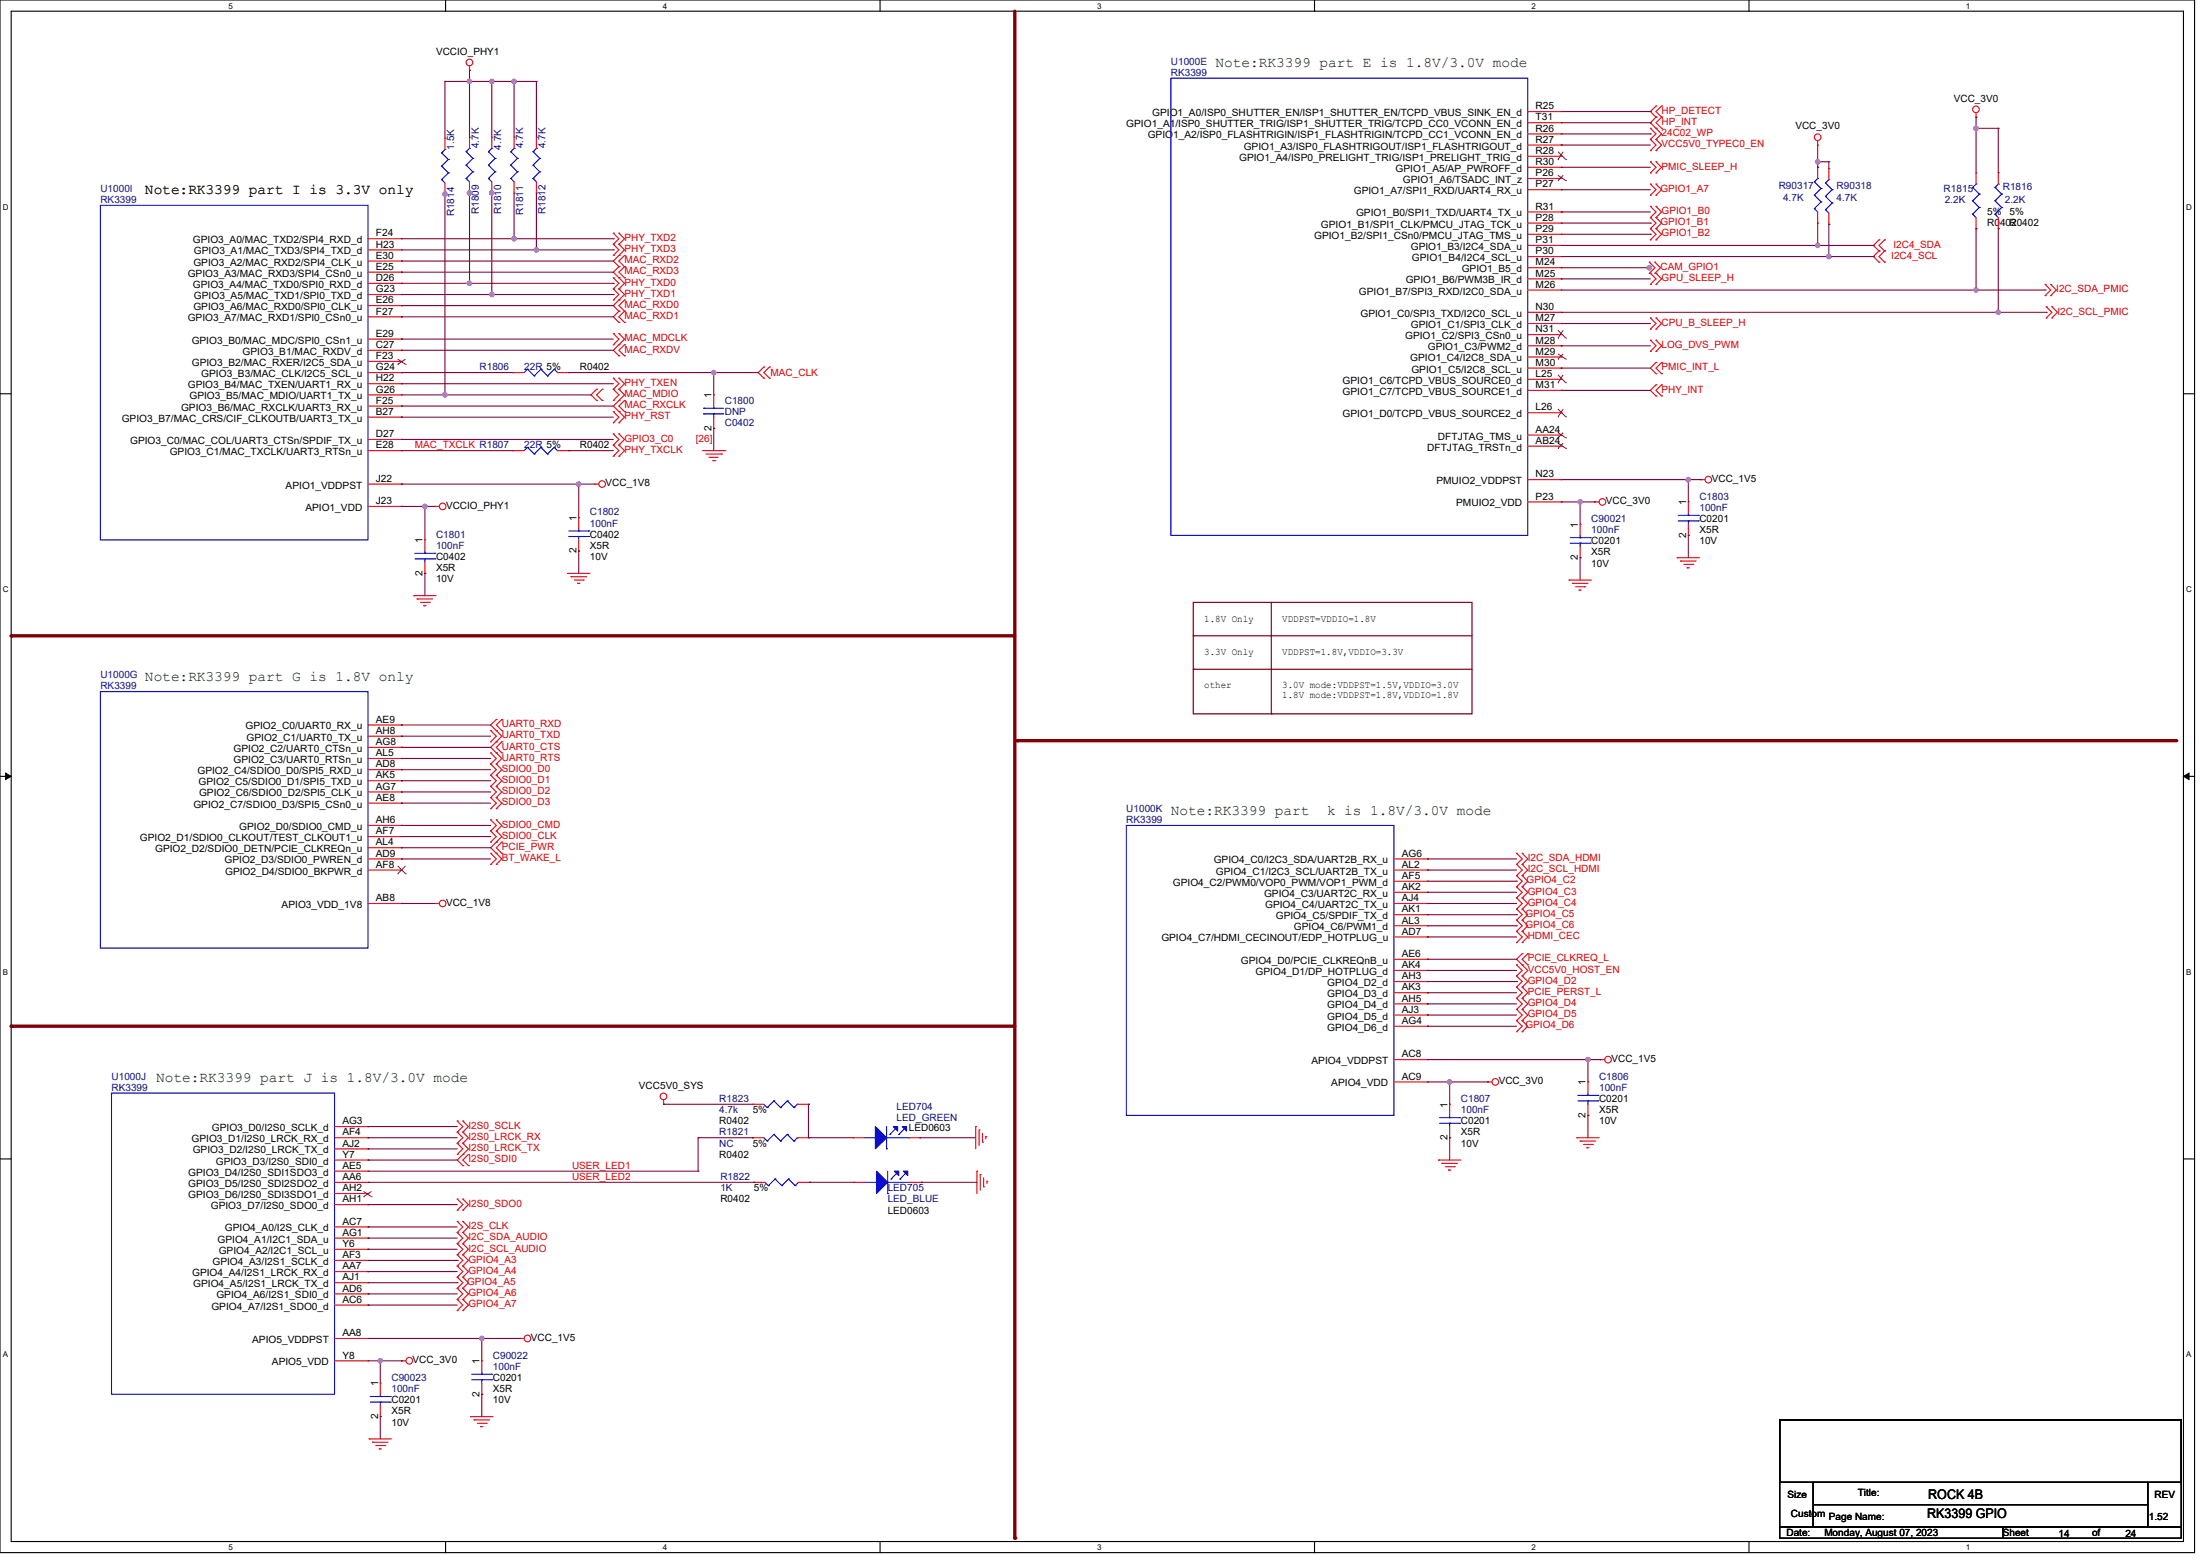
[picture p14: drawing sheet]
<svg xmlns="http://www.w3.org/2000/svg" width="297mm" height="210mm" viewBox="0 0 297 210" stroke-linecap="round" stroke-linejoin="round" font-family="sans-serif">
<defs><g id="words">
<g font-size="1.9" fill="#004000">
<text x="163.4" y="9">Note:RK3399 part E is 1.8V/3.0V mode</text>
<text x="19.5" y="26.1">Note:RK3399 part I is 3.3V only</text>
<text x="19.5" y="91.5">Note:RK3399 part G is 1.8V only</text>
<text x="157.4" y="109.5">Note:RK3399 part</text>
<text x="178.3" y="109.5">k is 1.8V/3.0V mode</text>
<text x="21" y="145.4">Note:RK3399 part J is 1.8V/3.0V mode</text>
</g>
<g font-size="1.8">
<text x="259" y="203.9">RK3399 GPIO</text>
<text x="259.1" y="201.4">ROCK 4B</text>
</g>
<g font-size="1.3">
<text x="58.6" y="7.3">VCCIO_PHY1</text>
<text x="151.4" y="17.1">GPIO1_A1/ISP0_SHUTTER_TRIG/ISP1_SHUTTER_TRIG/TCPD_CC0_VCONN_EN_d</text>
<text x="154.8" y="15.6">GPIO1_A0/ISP0_SHUTTER_EN/ISP1_SHUTTER_EN/TCPD_VBUS_SINK_EN_d</text>
<text x="206.4" y="17.7">R26</text>
<text x="206.4" y="14.7">R25</text>
<text x="206.4" y="16.2">T31</text>
<text x="241.3" y="17.4">VCC_3V0</text>
<text x="262.6" y="13.6">VCC_3V0</text>
<text x="154.2" y="18.6">GPIO1_A2/ISP0_FLASHTRIGIN/ISP1_FLASHTRIGIN/TCPD_CC1_VCONN_EN_d</text>
<text x="166.5" y="21.6">GPIO1_A4/ISP0_PRELIGHT_TRIG/ISP1_PRELIGHT_TRIG_d</text>
<text x="167.1" y="20.1">GPIO1_A3/ISP0_FLASHTRIGOUT/ISP1_FLASHTRIGOUT_d</text>
<text x="187.6" y="23.1">GPIO1_A5/AP_PWROFF_d</text>
<text x="206.4" y="19.2">R27</text>
<text x="206.4" y="23.7">P26</text>
<text x="206.4" y="22.2">R30</text>
<text x="206.4" y="20.7">R28</text>
<text x="181.9" y="26.1">GPIO1_A7/SPI1_RXD/UART4_RX_u</text>
<text x="182.2" y="29.1">GPIO1_B0/SPI1_TXD/UART4_TX_u</text>
<text x="188.5" y="24.6">GPIO1_A6/TSADC_INT_z</text>
<text x="206.4" y="29.7">P28</text>
<text x="206.4" y="25.2">P27</text>
<text x="206.4" y="28.2">R31</text>
<text x="267.1" y="28.9">5%</text>
<text x="270.1" y="28.9">5%</text>
<text x="25.9" y="32.7">GPIO3_A0/MAC_TXD2/SPI4_RXD_d</text>
<text x="26" y="35.7">GPIO3_A2/MAC_RXD2/SPI4_CLK_u</text>
<text x="26.1" y="34.2">GPIO3_A1/MAC_TXD3/SPI4_TXD_d</text>
<text x="50.5" y="34.8">E30</text>
<text x="50.5" y="33.3">H23</text>
<text x="50.5" y="31.8">F24</text>
<text x="176.6" y="32.1">GPIO1_B2/SPI1_CSn0/PMCU_JTAG_TMS_u</text>
<text x="177.5" y="30.6">GPIO1_B1/SPI1_CLK/PMCU_JTAG_TCK_u</text>
<text x="189.6" y="33.6">GPIO1_B3/I2C4_SDA_u</text>
<text x="189.8" y="35.1">GPIO1_B4/I2C4_SCL_u</text>
<text x="206.4" y="35.7">M24</text>
<text x="206.4" y="34.2">P30</text>
<text x="206.4" y="31.2">P29</text>
<text x="206.4" y="32.7">P31</text>
<text x="267.1" y="30.4">R0402</text>
<text x="270.1" y="30.4">R0402</text>
<text x="25.2" y="37.2">GPIO3_A3/MAC_RXD3/SPI4_CSn0_u</text>
<text x="25.9" y="38.7">GPIO3_A4/MAC_TXD0/SPI0_RXD_d</text>
<text x="26" y="41.7">GPIO3_A6/MAC_RXD0/SPI0_CLK_u</text>
<text x="26.1" y="40.2">GPIO3_A5/MAC_TXD1/SPI0_TXD_d</text>
<text x="50.5" y="40.8">E26</text>
<text x="50.5" y="39.3">G23</text>
<text x="50.5" y="37.8">D26</text>
<text x="50.5" y="36.3">E25</text>
<text x="182.6" y="39.6">GPIO1_B7/SPI3_RXD/I2C0_SDA_u</text>
<text x="188.9" y="38.1">GPIO1_B6/PWM3B_IR_d</text>
<text x="196.4" y="36.6">GPIO1_B5_d</text>
<text x="206.4" y="37.2">M25</text>
<text x="206.4" y="41.7">N30</text>
<text x="206.4" y="38.7">M26</text>
<text x="25.2" y="43.2">GPIO3_A7/MAC_RXD1/SPI0_CSn0_u</text>
<text x="25.8" y="46.2">GPIO3_B0/MAC_MDC/SPI0_CSn1_u</text>
<text x="32.6" y="47.7">GPIO3_B1/MAC_RXDV_d</text>
<text x="50.5" y="46.8">C27</text>
<text x="50.5" y="42.3">F27</text>
<text x="50.5" y="45.3">E29</text>
<text x="182.8" y="42.6">GPIO1_C0/SPI3_TXD/I2C0_SCL_u</text>
<text x="188.8" y="45.6">GPIO1_C2/SPI3_CSn0_u</text>
<text x="189.6" y="44.1">GPIO1_C1/SPI3_CLK_d</text>
<text x="191.9" y="47.1">GPIO1_C3/PWM2_d</text>
<text x="206.4" y="46.2">M28</text>
<text x="206.4" y="44.7">N31</text>
<text x="206.4" y="47.7">M29</text>
<text x="206.4" y="43.2">M27</text>
<text x="25.2" y="52.2">GPIO3_B4/MAC_TXEN/UART1_RX_u</text>
<text x="25.5" y="53.7">GPIO3_B5/MAC_MDIO/UART1_TX_u</text>
<text x="25.8" y="49.2">GPIO3_B2/MAC_RXER/I2C5_SDA_u</text>
<text x="27.1" y="50.7">GPIO3_B3/MAC_CLK/I2C5_SCL_u</text>
<text x="50.5" y="51.2">H22</text>
<text x="50.5" y="49.8">G24</text>
<text x="50.5" y="52.7">G26</text>
<text x="50.5" y="48.3">F23</text>
<text x="77.9" y="49.8">R0402</text>
<text x="95.6" y="53.5" transform="rotate(-90 95.6 53.5)">1</text>
<text x="180.4" y="51.6">GPIO1_C6/TCPD_VBUS_SOURCE0_d</text>
<text x="180.4" y="53.1">GPIO1_C7/TCPD_VBUS_SOURCE1_d</text>
<text x="189.5" y="48.6">GPIO1_C4/I2C8_SDA_u</text>
<text x="189.7" y="50.1">GPIO1_C5/I2C8_SCL_u</text>
<text x="206.4" y="49.2">M30</text>
<text x="206.4" y="50.7">L25</text>
<text x="206.4" y="52.1">M31</text>
<text x="16.4" y="56.7">GPIO3_B7/MAC_CRS/CIF_CLKOUTB/UART3_TX_u</text>
<text x="17.5" y="59.6">GPIO3_C0/MAC_COL/UART3_CTSn/SPDIF_TX_u</text>
<text x="24.3" y="55.2">GPIO3_B6/MAC_RXCLK/UART3_RX_u</text>
<text x="50.5" y="54.3">F25</text>
<text x="50.5" y="55.7">B27</text>
<text x="50.5" y="58.7">D27</text>
<text x="95.6" y="57.9" transform="rotate(-90 95.6 57.9)">2</text>
<text x="180.4" y="56.1">GPIO1_D0/TCPD_VBUS_SOURCE2_d</text>
<text x="193.2" y="59.1">DFTJTAG_TMS_u</text>
<text x="206.4" y="58.1">AA24</text>
<text x="206.4" y="55.2">L26</text>
<text x="206.4" y="59.6">AB24</text>
<text x="22.8" y="61.2">GPIO3_C1/MAC_TXCLK/UART3_RTSn_u</text>
<text x="38.4" y="65.6">APIO1_VDDPST</text>
<text x="50.5" y="64.7">J22</text>
<text x="50.5" y="60.2">E28</text>
<text x="77.9" y="60.2">R0402</text>
<text x="81.4" y="65.3">VCC_1V8</text>
<text x="191.8" y="60.5">DFTJTAG_TRSTn_d</text>
<text x="193" y="65">PMUIO2_VDDPST</text>
<text x="206.4" y="64.1">N23</text>
<text x="230" y="64.7">VCC_1V5</text>
<text x="41" y="68.6">APIO1_VDD</text>
<text x="50.5" y="67.7">J23</text>
<text x="59.9" y="68.3">VCCIO_PHY1</text>
<text x="77.5" y="70" transform="rotate(-90 77.5 70)">1</text>
<text x="195.7" y="68">PMUIO2_VDD</text>
<text x="206.4" y="67.1">P23</text>
<text x="212" y="70.9" transform="rotate(-90 212 70.9)">1</text>
<text x="215.8" y="67.7">VCC_3V0</text>
<text x="226.6" y="67.9" transform="rotate(-90 226.6 67.9)">1</text>
<text x="228.4" y="70.1">C0201</text>
<text x="228.4" y="71.6">X5R</text>
<text x="56.8" y="77.3" transform="rotate(-90 56.8 77.3)">2</text>
<text x="56.8" y="73" transform="rotate(-90 56.8 73)">1</text>
<text x="58.6" y="75.2">C0402</text>
<text x="58.6" y="76.7">X5R</text>
<text x="77.5" y="74.3" transform="rotate(-90 77.5 74.3)">2</text>
<text x="79.3" y="72.2">C0402</text>
<text x="79.3" y="73.7">X5R</text>
<text x="79.3" y="75.2">10V</text>
<text x="212" y="75.2" transform="rotate(-90 212 75.2)">2</text>
<text x="213.9" y="73.1">C0201</text>
<text x="213.9" y="74.6">X5R</text>
<text x="213.9" y="76.1">10V</text>
<text x="226.6" y="72.3" transform="rotate(-90 226.6 72.3)">2</text>
<text x="228.4" y="73.1">10V</text>
<text x="58.6" y="78.2">10V</text>
<text x="161.8" y="83.5">1.8V Only</text>
<text x="172.3" y="83.5">VDDPST=VDDIO=1.8V</text>
<text x="161.8" y="88">3.3V Only</text>
<text x="172.3" y="88">VDDPST=1.8V,VDDIO=3.3V</text>
<text x="161.8" y="92.5">other</text>
<text x="172.3" y="92.5">3.0V mode:VDDPST=1.5V,VDDIO=3.0V</text>
<text x="172.3" y="93.8">1.8V mode:VDDPST=1.8V,VDDIO=1.8V</text>
<text x="31.4" y="101">GPIO2_C2/UART0_CTSn_u</text>
<text x="33" y="98">GPIO2_C0/UART0_RX_u</text>
<text x="33.1" y="99.5">GPIO2_C1/UART0_TX_u</text>
<text x="50.5" y="97.1">AE9</text>
<text x="50.5" y="98.6">AH8</text>
<text x="50.5" y="100.1">AG8</text>
<text x="50.5" y="101.6">AL5</text>
<text x="26.5" y="104">GPIO2_C4/SDIO0_D0/SPI5_RXD_u</text>
<text x="26.7" y="105.5">GPIO2_C5/SDIO0_D1/SPI5_TXD_u</text>
<text x="26.8" y="107">GPIO2_C6/SDIO0_D2/SPI5_CLK_u</text>
<text x="31.4" y="102.5">GPIO2_C3/UART0_RTSn_u</text>
<text x="50.5" y="104.6">AK5</text>
<text x="50.5" y="106.1">AG7</text>
<text x="50.5" y="107.6">AE8</text>
<text x="50.5" y="103.1">AD8</text>
<text x="18.8" y="113">GPIO2_D1/SDIO0_CLKOUT/TEST_CLKOUT1_u</text>
<text x="26" y="108.5">GPIO2_C7/SDIO0_D3/SPI5_CSn0_u</text>
<text x="32.2" y="111.5">GPIO2_D0/SDIO0_CMD_u</text>
<text x="50.5" y="110.6">AH6</text>
<text x="50.5" y="112.1">AF7</text>
<text x="50.5" y="113.6">AL4</text>
<text x="20.8" y="114.5">GPIO2_D2/SDIO0_DETN/PCIE_CLKREQn_u</text>
<text x="30.2" y="116">GPIO2_D3/SDIO0_PWREN_d</text>
<text x="30.3" y="117.5">GPIO2_D4/SDIO0_BKPWR_d</text>
<text x="50.5" y="115.1">AD9</text>
<text x="50.5" y="116.6">AF8</text>
<text x="157.6" y="119">GPIO4_C2/PWM0/VOP0_PWM/VOP1_PWM_d</text>
<text x="163.1" y="116">GPIO4_C0/I2C3_SDA/UART2B_RX_u</text>
<text x="163.4" y="117.5">GPIO4_C1/I2C3_SCL/UART2B_TX_u</text>
<text x="188.4" y="119.6">AK2</text>
<text x="188.4" y="118.1">AF5</text>
<text x="188.4" y="115.1">AG6</text>
<text x="188.4" y="116.6">AL2</text>
<text x="37.8" y="122">APIO3_VDD_1V8</text>
<text x="50.5" y="121.1">AB8</text>
<text x="59.9" y="121.7">VCC_1V8</text>
<text x="169.9" y="120.5">GPIO4_C3/UART2C_RX_u</text>
<text x="170" y="122">GPIO4_C4/UART2C_TX_u</text>
<text x="171.5" y="123.5">GPIO4_C5/SPDIF_TX_d</text>
<text x="173.9" y="125">GPIO4_C6/PWM1_d</text>
<text x="188.4" y="122.6">AK1</text>
<text x="188.4" y="124.1">AL3</text>
<text x="188.4" y="125.6">AD7</text>
<text x="188.4" y="121.1">AJ4</text>
<text x="156.1" y="126.5">GPIO4_C7/HDMI_CECINOUT/EDP_HOTPLUG_u</text>
<text x="166.8" y="129.5">GPIO4_D0/PCIE_CLKREQnB_u</text>
<text x="168.7" y="131">GPIO4_D1/DP_HOTPLUG_d</text>
<text x="188.4" y="128.6">AE6</text>
<text x="188.4" y="131.6">AH3</text>
<text x="188.4" y="130.1">AK4</text>
<text x="178.4" y="132.5">GPIO4_D2_d</text>
<text x="178.4" y="134">GPIO4_D3_d</text>
<text x="178.4" y="135.5">GPIO4_D4_d</text>
<text x="178.4" y="137">GPIO4_D5_d</text>
<text x="188.4" y="133.1">AK3</text>
<text x="188.4" y="134.6">AH5</text>
<text x="188.4" y="136.1">AJ3</text>
<text x="188.4" y="137.6">AG4</text>
<text x="176.3" y="143">APIO4_VDDPST</text>
<text x="178.4" y="138.5">GPIO4_D6_d</text>
<text x="188.4" y="142.1">AC8</text>
<text x="216.6" y="142.7">VCC_1V5</text>
<text x="85.9" y="146.3">VCC5V0_SYS</text>
<text x="101.2" y="149.6">5%</text>
<text x="178.9" y="146">APIO4_VDD</text>
<text x="188.4" y="145.1">AC9</text>
<text x="194.5" y="148.8" transform="rotate(-90 194.5 148.8)">1</text>
<text x="201.4" y="145.7">VCC_3V0</text>
<text x="213.1" y="145.8" transform="rotate(-90 213.1 145.8)">1</text>
<text x="214.9" y="148.1">C0201</text>
<text x="214.9" y="149.6">X5R</text>
<text x="25.7" y="153.5">GPIO3_D1/I2S0_LRCK_RX_d</text>
<text x="25.9" y="155">GPIO3_D2/I2S0_LRCK_TX_d</text>
<text x="28.5" y="152">GPIO3_D0/I2S0_SCLK_d</text>
<text x="46" y="152.6">AF4</text>
<text x="46" y="151.1">AG3</text>
<text x="46" y="155.6">Y7</text>
<text x="46" y="154.1">AJ2</text>
<text x="96.7" y="151.1">R0402</text>
<text x="96.7" y="155.6">R0402</text>
<text x="101.2" y="154.1">5%</text>
<text x="122.1" y="152">LED0603</text>
<text x="194.5" y="153.2" transform="rotate(-90 194.5 153.2)">2</text>
<text x="196.3" y="151.1">C0201</text>
<text x="196.3" y="152.6">X5R</text>
<text x="196.3" y="154.1">10V</text>
<text x="213.1" y="150.2" transform="rotate(-90 213.1 150.2)">2</text>
<text x="214.9" y="151.1">10V</text>
<text x="25.3" y="158">GPIO3_D4/I2S0_SDI1SDO3_d</text>
<text x="25.3" y="159.5">GPIO3_D5/I2S0_SDI2SDO2_d</text>
<text x="25.3" y="161">GPIO3_D6/I2S0_SDI3SDO1_d</text>
<text x="29" y="156.5">GPIO3_D3/I2S0_SDI0_d</text>
<text x="46" y="157">AE5</text>
<text x="46" y="158.5">AA6</text>
<text x="46" y="160.1">AH2</text>
<text x="46" y="161.5">AH1</text>
<text x="96.8" y="161.6">R0402</text>
<text x="101.3" y="160.1">5%</text>
<text x="28.3" y="162.5">GPIO3_D7/I2S0_SDO0_d</text>
<text x="29.2" y="167">GPIO4_A1/I2C1_SDA_u</text>
<text x="30.2" y="165.5">GPIO4_A0/I2S_CLK_d</text>
<text x="46" y="167.5">Y6</text>
<text x="46" y="166">AG1</text>
<text x="46" y="164.5">AC7</text>
<text x="119.3" y="163">LED0603</text>
<text x="25.8" y="171.5">GPIO4_A4/I2S1_LRCK_RX_d</text>
<text x="26" y="172.9">GPIO4_A5/I2S1_LRCK_TX_d</text>
<text x="28.6" y="169.9">GPIO4_A3/I2S1_SCLK_d</text>
<text x="29.4" y="168.5">GPIO4_A2/I2C1_SCL_u</text>
<text x="46" y="170.5">AA7</text>
<text x="46" y="169">AF3</text>
<text x="46" y="172">AJ1</text>
<text x="46" y="173.5">AD6</text>
<text x="28.4" y="175.9">GPIO4_A7/I2S1_SDO0_d</text>
<text x="29.1" y="174.4">GPIO4_A6/I2S1_SDI0_d</text>
<text x="46" y="179.5">AA8</text>
<text x="46" y="175">AC6</text>
<text x="33.9" y="180.4">APIO5_VDDPST</text>
<text x="36.5" y="183.4">APIO5_VDD</text>
<text x="46" y="182.5">Y8</text>
<text x="55.5" y="183.1">VCC_3V0</text>
<text x="64.4" y="183.3" transform="rotate(-90 64.4 183.3)">1</text>
<text x="66.2" y="185.5">C0201</text>
<text x="71.3" y="180.1">VCC_1V5</text>
<text x="50.8" y="190.6" transform="rotate(-90 50.8 190.6)">2</text>
<text x="50.8" y="186.3" transform="rotate(-90 50.8 186.3)">1</text>
<text x="52.6" y="188.5">C0201</text>
<text x="52.6" y="190">X5R</text>
<text x="52.6" y="191.5">10V</text>
<text x="64.4" y="187.6" transform="rotate(-90 64.4 187.6)">2</text>
<text x="66.2" y="187">X5R</text>
<text x="66.2" y="188.5">10V</text>
<text x="240.2" y="201.3">Size</text>
<text x="240.7" y="203.8">Custom</text>
<text x="249.7" y="201">Title:</text>
<text x="289.5" y="201.3">REV</text>
<text x="240.1" y="206.4">Date:</text>
<text x="245.2" y="206.4">Monday, August 07, 2023</text>
<text x="245.8" y="204.3">Page Name:</text>
<text x="269.2" y="206.4">Sheet</text>
<text x="276.6" y="206.5">14</text>
<text x="281.1" y="206.4">of</text>
<text x="285.6" y="206.5">24</text>
<text x="288.8" y="204.3">1.52</text>
</g>
<g font-size="1.3" fill="#000080">
<text x="157.4" y="8.7">U1000E</text>
<text x="157.4" y="10.2">RK3399</text>
<text x="61" y="20.1" transform="rotate(-90 61 20.1)">1.5K</text>
<text x="64.3" y="19.9" transform="rotate(-90 64.3 19.9)">4.7K</text>
<text x="67.3" y="20.1" transform="rotate(-90 67.3 20.1)">4.7K</text>
<text x="70.3" y="19.9" transform="rotate(-90 70.3 19.9)">4.7K</text>
<text x="73.3" y="19.9" transform="rotate(-90 73.3 19.9)">4.7K</text>
<text x="13.5" y="25.8">U1000I</text>
<text x="13.5" y="27.3">RK3399</text>
<text x="61" y="29.1" transform="rotate(-90 61 29.1)">R1814</text>
<text x="64.3" y="28.8" transform="rotate(-90 64.3 28.8)">R1809</text>
<text x="67.3" y="28.8" transform="rotate(-90 67.3 28.8)">R1810</text>
<text x="70.3" y="28.9" transform="rotate(-90 70.3 28.9)">R1811</text>
<text x="73.3" y="28.8" transform="rotate(-90 73.3 28.8)">R1812</text>
<text x="239" y="25.3">R90317</text>
<text x="239.6" y="27">4.7K</text>
<text x="246.8" y="25.3">R90318</text>
<text x="246.8" y="27">4.7K</text>
<text x="261.2" y="25.8">R1815</text>
<text x="261.4" y="27.3">2.2K</text>
<text x="269.2" y="25.5">R1816</text>
<text x="269.5" y="27.3">2.2K</text>
<text x="64.4" y="49.8">R1806</text>
<text x="70.4" y="49.8">22R 5%</text>
<text x="97.4" y="54.3">C1800</text>
<text x="97.4" y="55.8">DNP</text>
<text x="97.4" y="57.2">C0402</text>
<text x="70.4" y="60.2">22R 5%</text>
<text x="79.3" y="69.2">C1802</text>
<text x="79.3" y="70.7">100nF</text>
<text x="213.9" y="70.1">C90021</text>
<text x="213.9" y="71.6">100nF</text>
<text x="228.4" y="67.1">C1803</text>
<text x="228.4" y="68.6">100nF</text>
<text x="58.6" y="72.2">C1801</text>
<text x="58.6" y="73.7">100nF</text>
<text x="13.5" y="91.1">U1000G</text>
<text x="13.5" y="92.6">RK3399</text>
<text x="151.4" y="109.1">U1000K</text>
<text x="151.4" y="110.6">RK3399</text>
<text x="15" y="145.1">U1000J</text>
<text x="15" y="146.6">RK3399</text>
<text x="96.7" y="148.1">R1823</text>
<text x="96.7" y="149.6">4.7k</text>
<text x="120.5" y="149.1">LED704</text>
<text x="196.3" y="148.1">C1807</text>
<text x="196.3" y="149.6">100nF</text>
<text x="214.9" y="145.1">C1806</text>
<text x="214.9" y="146.6">100nF</text>
<text x="96.7" y="152.6">R1821</text>
<text x="96.7" y="154.1">NC</text>
<text x="120.5" y="150.6">LED_GREEN</text>
<text x="96.8" y="158.5">R1822</text>
<text x="96.8" y="160.1">1K</text>
<text x="119.3" y="160.1">LED705</text>
<text x="119.3" y="161.6">LED_BLUE</text>
<text x="52.6" y="185.5">C90023</text>
<text x="66.2" y="182.5">C90022</text>
<text x="66.2" y="184">100nF</text>
<text x="52.6" y="187">100nF</text>
</g>
<g font-size="1.3" fill="#d50000">
<text x="223.3" y="15.3">HP_DETECT</text>
<text x="223.3" y="16.8">HP_INT</text>
<text x="223.3" y="22.8">PMIC_SLEEP_H</text>
<text x="223.3" y="19.8">VCC5V0_TYPEC0_EN</text>
<text x="223.3" y="18.3">24C02_WP</text>
<text x="223.1" y="25.8">GPIO1_A7</text>
<text x="223.3" y="28.8">GPIO1_B0</text>
<text x="83.9" y="33.9">PHY_TXD3</text>
<text x="83.9" y="32.4">PHY_TXD2</text>
<text x="83.9" y="35.4">MAC_RXD2</text>
<text x="223.1" y="30.3">GPIO1_B1</text>
<text x="223.3" y="31.8">GPIO1_B2</text>
<text x="254.2" y="34.8">I2C4_SCL</text>
<text x="254.5" y="33.3">I2C4_SDA</text>
<text x="83.9" y="39.9">PHY_TXD1</text>
<text x="83.9" y="38.4">PHY_TXD0</text>
<text x="83.9" y="36.9">MAC_RXD3</text>
<text x="83.9" y="41.4">MAC_RXD0</text>
<text x="223.1" y="36.3">CAM_GPIO1</text>
<text x="223.3" y="37.8">GPU_SLEEP_H</text>
<text x="276.3" y="39.3">I2C_SDA_PMIC</text>
<text x="83.9" y="45.9">MAC_MDCLK</text>
<text x="83.9" y="42.9">MAC_RXD1</text>
<text x="83.9" y="47.4">MAC_RXDV</text>
<text x="223.3" y="46.8">LOG_DVS_PWM</text>
<text x="223.3" y="43.8">CPU_B_SLEEP_H</text>
<text x="276.5" y="42.3">I2C_SCL_PMIC</text>
<text x="83.9" y="51.8">PHY_TXEN</text>
<text x="83.9" y="53.4">MAC_MDIO</text>
<text x="103.6" y="50.5">MAC_CLK</text>
<text x="223.3" y="49.8">PMIC_INT_L</text>
<text x="223.3" y="52.7">PHY_INT</text>
<text x="83.9" y="59.3">GPIO3_C0</text>
<text x="83.9" y="54.9">MAC_RXCLK</text>
<text x="83.9" y="56.3">PHY_RST</text>
<text x="93.5" y="59.3">[26]</text>
<text x="83.9" y="60.8">PHY_TXCLK</text>
<text x="67.4" y="99.2">UART0_TXD</text>
<text x="67.4" y="97.7">UART0_RXD</text>
<text x="67.4" y="100.7">UART0_CTS</text>
<text x="67.4" y="103.7">SDIO0_D0</text>
<text x="67.4" y="105.2">SDIO0_D1</text>
<text x="67.4" y="106.7">SDIO0_D2</text>
<text x="67.4" y="102.2">UART0_RTS</text>
<text x="67.4" y="111.2">SDIO0_CMD</text>
<text x="67.4" y="112.7">SDIO0_CLK</text>
<text x="67.4" y="108.2">SDIO0_D3</text>
<text x="67.4" y="115.7">BT_WAKE_L</text>
<text x="67.4" y="114.2">PCIE_PWR</text>
<text x="205.2" y="118.7">GPIO4_C2</text>
<text x="205.3" y="115.7">I2C_SDA_HDMI</text>
<text x="205.3" y="117.2">I2C_SCL_HDMI</text>
<text x="205" y="124.7">GPIO4_C6</text>
<text x="205" y="123.2">GPIO4_C5</text>
<text x="205.3" y="120.2">GPIO4_C3</text>
<text x="205.3" y="121.7">GPIO4_C4</text>
<text x="205.3" y="126.2">HDMI_CEC</text>
<text x="205.3" y="130.7">VCC5V0_HOST_EN</text>
<text x="205.3" y="129.2">PCIE_CLKREQ_L</text>
<text x="205.3" y="133.7">PCIE_PERST_L</text>
<text x="205.3" y="132.2">GPIO4_D2</text>
<text x="205.3" y="135.2">GPIO4_D4</text>
<text x="205.3" y="136.7">GPIO4_D5</text>
<text x="205" y="138.2">GPIO4_D6</text>
<text x="63" y="151.7">I2S0_SCLK</text>
<text x="63" y="154.7">I2S0_LRCK_TX</text>
<text x="63" y="153.2">I2S0_LRCK_RX</text>
<text x="63" y="156.2">I2S0_SDI0</text>
<text x="63" y="166.6">I2C_SDA_AUDIO</text>
<text x="63" y="162.1">I2S0_SDO0</text>
<text x="63" y="165.1">I2S_CLK</text>
<text x="62.8" y="172.6">GPIO4_A5</text>
<text x="63" y="168.1">I2C_SCL_AUDIO</text>
<text x="63" y="171.1">GPIO4_A4</text>
<text x="63" y="169.6">GPIO4_A3</text>
<text x="63" y="174.1">GPIO4_A6</text>
<text x="63" y="175.6">GPIO4_A7</text>
</g>
<g font-size="1.3" fill="#f00">
<text x="55.8" y="60.2">MAC_TXCLK R1807</text>
<text x="76.9" y="157">USER_LED1</text>
<text x="76.9" y="158.5">USER_LED2</text>
</g>
<g font-size="1.1">
<text x="30.7" y="1.2">5</text>
<text x="89.1" y="1.2">4</text>
<text x="147.4" y="1.2">3</text>
<text x="205.8" y="1.2">2</text>
<text x="264.2" y="1.2">1</text>
<text x=".4" y="28.2">D</text>
<text x="293.8" y="28.2">D</text>
<text x=".4" y="79.6">C</text>
<text x="293.8" y="79.6">C</text>
<text x=".4" y="131">B</text>
<text x="293.8" y="131">B</text>
<text x=".4" y="182.4">A</text>
<text x="293.8" y="182.4">A</text>
<text x="30.7" y="208.2">5</text>
<text x="89.1" y="208.2">4</text>
<text x="147.4" y="208.2">3</text>
<text x="205.8" y="208.2">2</text>
<text x="264.2" y="208.2">1</text>
</g>
</g></defs>
<path d="M0 0h294.9v208.6h-294.9zM1.5 1.5h291.9v205.6h-291.9z" fill="none" stroke="#000" stroke-width=".15"/>
<g fill="#fff">
<path d="M30.7 .2h.6v1.2h-.6z"/>
<path d="M30.7 207.3h.6v1.2h-.6z"/>
</g>
<path d="M59.9 0v1.5M59.9 207.1v1.5" fill="none" stroke="#000" stroke-width=".15"/>
<g fill="#fff">
<path d="M89.1 .2h.6v1.2h-.6z"/>
<path d="M89.1 207.3h.6v1.2h-.6z"/>
</g>
<path d="M118.3 0v1.5M118.3 207.1v1.5" fill="none" stroke="#000" stroke-width=".15"/>
<g fill="#fff">
<path d="M147.5 .2h.6v1.2h-.6z"/>
<path d="M147.5 207.3h.6v1.2h-.6z"/>
</g>
<path d="M176.7 0v1.5M176.7 207.1v1.5" fill="none" stroke="#000" stroke-width=".15"/>
<g fill="#fff">
<path d="M205.8 .2h.6v1.2h-.6z"/>
<path d="M205.8 207.3h.6v1.2h-.6z"/>
</g>
<path d="M235 0v1.5M235 207.1v1.5" fill="none" stroke="#000" stroke-width=".15"/>
<g fill="#fff">
<path d="M264.2 .2h.6v1.2h-.6z"/>
<path d="M264.2 207.3h.6v1.2h-.6z"/>
<path d="M.4 27.2h.8v1.2h-.8z"/>
<path d="M293.8 27.2h.8v1.2h-.8z"/>
<path d="M.4 78.6h.8v1.2h-.8z"/>
<path d="M293.8 78.6h.8v1.2h-.8z"/>
</g>
<path d="M0 52.9h1.5M293.4 52.9h1.5" fill="none" stroke="#000" stroke-width=".15"/>
<g fill="#fff">
<path d="M.4 130h.7v1.2h-.7z"/>
<path d="M293.8 130h.7v1.2h-.7z"/>
</g>
<path d="M0 104.3h1.5M293.4 104.3h1.5" fill="none" stroke="#000" stroke-width=".15"/>
<path d="M.8 103.9l.7 .4-.7 .4zM293.4 104.3l.8-.4v.8z" fill="#000" stroke="#000" stroke-width=".13"/>
<g fill="#fff">
<path d="M.4 181.4h.7v1.2h-.7z"/>
<path d="M293.8 181.4h.7v1.2h-.7z"/>
</g>
<path d="M0 155.7h1.5M293.4 155.7h1.5" fill="none" stroke="#000" stroke-width=".15"/>
<path d="M136.4 1.5v205.2" fill="none" stroke="#800000" stroke-width=".44"/>
<circle cx="136.4" cy="206.7" r=".22" fill="#800000"/>
<path d="M1.5 85.4h134.9" fill="none" stroke="#800000" stroke-width=".44"/>
<circle cx="1.5" cy="85.4" r=".22" fill="#800000"/>
<path d="M1.5 137.9h134.9" fill="none" stroke="#800000" stroke-width=".44"/>
<circle cx="1.5" cy="137.9" r=".22" fill="#800000"/>
<path d="M136.7 99.5h155.8" fill="none" stroke="#800000" stroke-width=".44"/>
<circle cx="136.7" cy="99.5" r=".22" fill="#800000"/>
<path d="M160.4 80.9h37.4v15h-37.4zM160.4 85.4h.1M160.4 89.9h.1M160.4 85.4h37.4M160.4 89.9h37.4M170.8 95.9h.1M170.8 80.9v15" fill="none" stroke="#800000" stroke-width=".15"/>
<g fill="none" stroke="#f00" stroke-width=".15">
<path d="M59.8 18.6h.1M59.8 18.6v1.5M63.1 9.4h.1M63.1 18.4h.1M63.1 8.8v.6M63.1 18.4v1.5M66.1 18.4h.1M66.1 18.4v1.5M69.1 18.4h.1M69.1 18.4v1.5M72.1 18.4h.1M72.1 18.4v1.5"/>
<path d="M205.3 15h4.5M205.3 16.5h4.5M205.3 18h4.5M205.3 19.5h4.5M209.8 15h.1M209.8 16.5h.1M209.8 18h.1M209.8 19.5h.1M244.3 19.5h.1M244.3 18.9v.6M265.6 15.7h.1M265.6 15.1v.6"/>
<path d="M49.5 39.6h4.5M49.5 38.1h4.5M49.5 36.6h4.5M49.5 35.1h4.5M49.5 33.6h4.5M49.5 32.1h4.5M54 39.6h.1M54 38.1h.1M54 36.6h.1M54 35.1h.1M54 33.6h.1M54 32.1h.1"/>
<path d="M59.8 26.1h.1M59.8 24.6v1.5M63.1 25.9h.1M63.1 24.4v1.5M66.1 25.9h.1M66.1 24.4v1.5M69.1 25.9h.1M69.1 24.4v1.5M72.1 25.9h.1M72.1 24.4v1.5M205.3 39h4.5M205.3 21h4.5"/>
<path d="M205.3 22.5h4.5M205.3 24h4.5M205.3 25.5h4.5M205.3 28.5h4.5M205.3 30h4.5M205.3 31.5h4.5M205.3 33h4.5M205.3 34.5h4.5M205.3 36h4.5M205.3 37.5h4.5M209.8 39h.1M209.8 21h.1"/>
<path d="M209.8 22.5h.1M209.8 24h.1M209.8 25.5h.1M209.8 28.5h.1M209.8 30h.1M209.8 31.5h.1M209.8 33h.1M209.8 34.5h.1M209.8 36h.1M209.8 37.5h.1M244.3 30h.1M244.3 22.5h.1"/>
<path d="M244.3 22.5v1.5M244.3 28.5v1.5M245.8 30.1h.1M245.8 22.6h.1M245.8 22.6v1.5M245.8 28.6v1.5M265.6 30.7h.1M265.6 23.2h.1M265.6 23.2v1.5M265.6 29.2v1.5M268.6 30.7h.1M268.6 23.2h.1"/>
<path d="M268.6 23.2v1.5M268.6 29.2v1.5M49.5 59h4.5M49.5 56.1h4.5M49.5 54.6h4.5M49.5 53.1h4.5M49.5 51.6h4.5M49.5 50.1h4.5M49.5 48.6h4.5M49.5 47.1h4.5M49.5 45.6h4.5M49.5 42.6h4.5"/>
<path d="M49.5 41.1h4.5M54 59h.1M54 56.1h.1M54 54.6h.1M54 53.1h.1M54 51.6h.1M54 50.1h.1M54 48.6h.1M54 47.1h.1M54 45.6h.1M54 42.6h.1M54 41.1h.1"/>
<path d="M68.9 50.1h.1M68.9 50.1h1.5M74.9 50.1h1.5M76.4 50.1h.1M95.9 53.1h.1M95.9 57.6h.1M95.9 53.1v1.5M95.9 56.1v1.5M205.3 42h4.5M205.3 43.5h4.5M205.3 45h4.5M205.3 46.5h4.5"/>
<path d="M205.3 48h4.5M205.3 49.5h4.5M205.3 51h4.5M205.3 52.5h4.5M205.3 55.5h4.5M205.3 58.5h4.5M205.3 59.9h4.5M209.8 42h.1M209.8 43.5h.1M209.8 45h.1M209.8 46.5h.1M209.8 48h.1"/>
<path d="M209.8 49.5h.1M209.8 51h.1M209.8 52.5h.1M209.8 55.5h.1M209.8 58.5h.1M209.8 59.9h.1M49.5 68h4.5M49.5 65h4.5M49.5 60.5h4.5M54 60.5h.1M54 68h.1M54 65h.1"/>
<path d="M57.1 72.5h.1M57.1 77h.1M57.1 72.5v1.5M57.1 75.5v1.5M58.5 68h.1M58.5 68h.5M68.9 60.5h.1M68.9 60.5h1.5M74.9 60.5h1.5M76.3 77h.1M76.3 77h3M76.4 60.5h.1"/>
<path d="M76.7 77.5h.1M76.7 77.5h2.1M77.2 77.9h1.2M77.6 78.4h.1M77.6 78.4h.3M77.8 69.5h.1M77.8 74h.1M77.8 69.5v1.5M77.8 72.5v1.5M78.4 77.9h.1M79.9 65h.1M79.9 65h.6"/>
<path d="M94.4 60.5h3M94.9 61h2.1M95.3 61.4h.1M95.3 61.4h1.2M95.8 61.9h.3M96.1 61.9h.1M97 61h.1M97.4 60.5h.1M205.3 67.4h4.5M205.3 64.4h4.5M209.8 64.4h.1M209.8 67.4h.1"/>
<path d="M210.9 77.9h.1M210.9 77.9h3M211.3 78.4h.1M211.3 78.4h2.1M211.8 78.8h1.2M212.2 79.3h.1M212.2 79.3h.3M212.4 70.4h.1M212.4 74.9h.1M212.4 70.4v1.5M212.4 73.4v1.5M213 78.8h.1"/>
<path d="M214.3 67.4h.1M214.3 67.4h.6M225.4 74.9h.1M225.4 74.9h3M225.8 75.4h.1M225.8 75.4h2.1M226.3 75.8h1.2M226.7 76.3h.1M226.7 76.3h.3M226.9 67.4h.1M226.9 71.9h.1M226.9 67.4v1.5"/>
<path d="M226.9 70.4v1.5M227.5 75.8h.1M228.5 64.4h.1M228.5 64.4h.6M49.5 97.4h4.5M49.5 98.9h4.5M54 97.4h.1M54 98.9h.1M55.6 80h.1M55.6 80h3M56 80.5h.1M56 80.5h2.1"/>
<path d="M56.5 80.9h1.2M56.9 81.4h.1M56.9 81.4h.4M57.7 80.9h.1M49.5 115.4h4.5M49.5 116.9h4.5M49.5 100.4h4.5M49.5 101.9h4.5M49.5 103.4h4.5M49.5 104.9h4.5M49.5 106.4h4.5M49.5 107.9h4.5"/>
<path d="M49.5 110.9h4.5M49.5 112.4h4.5M49.5 113.9h4.5M54 100.4h.1M54 101.9h.1M54 103.4h.1M54 104.9h.1M54 106.4h.1M54 107.9h.1M54 110.9h.1M54 112.4h.1M54 113.9h.1"/>
<path d="M54 115.4h.1M54 116.9h.1M187.3 115.4h4.5M187.3 116.9h4.5M187.3 118.4h4.5M187.3 119.9h4.5M191.8 115.4h.1M191.8 116.9h.1M191.8 118.4h.1M191.8 119.9h.1M49.5 121.4h4.5M54 121.4h.1"/>
<path d="M58.5 121.4h.1M58.5 121.4h.5M187.3 121.4h4.5M187.3 122.9h4.5M187.3 124.4h4.5M187.3 125.9h4.5M187.3 128.9h4.5M187.3 130.4h4.5M187.3 131.9h4.5M187.3 133.4h4.5M187.3 134.9h4.5M187.3 136.4h4.5"/>
<path d="M187.3 137.9h4.5M191.8 121.4h.1M191.8 122.9h.1M191.8 124.4h.1M191.8 125.9h.1M191.8 128.9h.1M191.8 130.4h.1M191.8 131.9h.1M191.8 133.4h.1M191.8 134.9h.1M191.8 136.4h.1M191.8 137.9h.1"/>
<path d="M45 152.9h4.5M45 155.9h4.5M45 158.9h4.5M45 151.4h4.5M45 154.4h4.5M45 157.4h4.5M49.5 151.4h.1M49.5 152.9h.1M49.5 154.4h.1M49.5 155.9h.1M49.5 157.4h.1M49.5 158.9h.1"/>
<path d="M89.2 148.4h.1M89.2 147.8v.6M101.2 148.4h.1M101.2 152.9h.1M101.2 152.9h1.5M101.2 148.4h1.5M101.3 158.9h.1M101.3 158.9h1.5M107.2 152.9h1.4M107.2 148.4h1.4M107.3 158.9h1.5M108.6 148.4h.1"/>
<path d="M108.6 152.9h.1M108.8 158.9h.1M114.6 152.9h.1M114.6 152.9h1.5M114.8 158.9h.1M114.8 158.9h1.5M122.1 152.9h1.5M122.3 158.9h1.5M123.6 152.9h.1M123.8 158.9h.1M131.1 151.4h.1M131.1 151.4v3"/>
<path d="M131.3 157.4h.1M131.3 157.4v3M131.6 151.8h.1M131.6 151.8v2.1M131.7 157.8h.1M131.7 157.8v2.1M132 153.5h.1M132 152.3v1.2M132.2 159.5h.1M132.2 158.3v1.2M132.5 152.7h.1M132.5 152.7v.3"/>
<path d="M132.6 158.7h.1M132.6 158.7v.3M187.3 142.4h4.5M187.3 145.4h4.5M191.8 142.4h.1M191.8 145.4h.1M193.3 155.9h.1M193.3 155.9h3M193.8 156.3h.1M193.8 156.3h2.1M194.2 156.8h1.2M194.7 157.2h.1"/>
<path d="M194.7 157.2h.3M194.8 148.4h.1M194.8 152.9h.1M194.8 148.4v1.5M194.8 151.4v1.5M195.4 156.8h.1M199.9 145.4h.1M199.9 145.4h.6M211.9 152.9h.1M211.9 152.9h3M212.4 153.3h.1M212.4 153.3h2.1"/>
<path d="M212.8 153.8h1.2M213.3 154.2h.1M213.3 154.2h.3M213.4 145.4h.1M213.4 149.9h.1M213.4 145.4v1.5M213.4 148.4v1.5M214 153.8h.1M215.1 142.4h.1M215.1 142.4h.6M45 179.8h4.5M45 160.4h4.5"/>
<path d="M45 161.9h4.5M45 164.8h4.5M45 166.4h4.5M45 167.9h4.5M45 169.3h4.5M45 170.8h4.5M45 172.3h4.5M45 173.8h4.5M45 175.3h4.5M49.5 160.4h.1M49.5 161.9h.1M49.5 164.8h.1"/>
<path d="M49.5 179.8h.1M49.5 166.4h.1M49.5 167.9h.1M49.5 169.3h.1M49.5 170.8h.1M49.5 172.3h.1M49.5 173.8h.1M49.5 175.3h.1M69.8 179.8h.1M69.8 179.8h.6M45 182.8h4.5M49.5 182.8h.1"/>
<path d="M49.6 193.3h.1M49.6 193.3h3M50.1 193.8h.1M50.1 193.8h2.1M50.5 194.2h1.2M51 194.7h.1M51 194.7h.3M51.1 185.8h.1M51.1 190.3h.1M51.1 185.8v1.5M51.1 188.8v1.5M51.7 194.2h.1"/>
<path d="M54 182.8h.1M54 182.8h.6M63.2 190.3h.1M63.2 190.3h3M63.7 190.8h.1M63.7 190.8h2.1M64.1 191.2h1.2M64.6 191.7h.1M64.6 191.7h.3M64.7 182.8h.1M64.7 187.3h.1M64.7 182.8v1.5"/>
<path d="M64.7 185.8v1.5M65.3 191.2h.1"/>
<circle cx="63.1" cy="8.4" r=".44"/>
<circle cx="244.3" cy="18.4" r=".44"/>
<circle cx="265.5" cy="14.7" r=".44"/>
<circle cx="59.5" cy="68" r=".44"/>
<circle cx="80.9" cy="65" r=".44"/>
<circle cx="215.3" cy="67.4" r=".44"/>
<circle cx="229.6" cy="64.4" r=".44"/>
<circle cx="59.5" cy="121.4" r=".44"/>
<circle cx="89.2" cy="147.3" r=".44"/>
<circle cx="201" cy="145.4" r=".44"/>
<circle cx="216.1" cy="142.4" r=".44"/>
<circle cx="70.9" cy="179.8" r=".44"/>
<circle cx="55" cy="182.8" r=".44"/>
</g>
<g fill="none" stroke="#d50000" stroke-width=".15">
<path d="M221.8 18.7h.1M221.8 17.2h.1M221.8 18.7l.7 .8-.7 .7M221.8 17.2l.7 .8-.7 .7M222.5 18.7h.1M222.5 17.2h.1M222.5 14.2h.1M222.5 15.7h.1M222.5 18.7l.8 .8-.8 .7M222.5 15.7l-.7 .8 1.5 1.5-.8 .7M222.5 14.2l-.7 .8 .7 .7M223.3 15.7h.1"/>
<path d="M223.3 14.2h.1M223.3 17.2h.1M223.3 14.2l-.8 .8 .8 .7M223.3 15.7l-.8 .8 .8 .7M82.4 34.3h.1M82.4 32.8h.1M82.4 31.3h.1M82.4 38.8h.1M82.4 37.3h.1M82.4 32.8l.8 .8-.8 .7M82.4 31.3l.8 .8-.8 .7M82.4 38.8l.8 .8-.8 .7"/>
<path d="M82.4 37.3l.8 .8-.8 .7M83.2 34.3h.1M83.2 32.8h.1M83.2 31.3h.1M83.2 38.8h.1M83.2 37.3h.1M83.2 35.8h.1M83.2 32.8l.7 .8-1.5 1.5 .8 .7M83.2 31.3l.7 .8-.7 .7M83.2 38.8l.7 .8-.7 .7M83.2 35.8l-.8 .8 1.5 1.5-.7 .7M83.9 35.8h.1"/>
<path d="M83.9 34.3h.1M83.9 37.3h.1M83.9 34.3l-.7 .8 .7 .7M83.9 35.8l-.7 .8 .7 .7M221.6 36.7h.1M221.6 35.2h.1M221.6 35.2l.8 .8-.8 .7M221.8 23.2h.1M221.8 21.7h.1M221.8 20.2h.1M221.8 38.2h.1M221.8 36.7h.1"/>
<path d="M221.8 29.2h.1M221.8 27.7h.1M221.8 26.2h.1M221.8 24.7h.1M221.8 30.7h.1M221.8 32.2h.1M221.8 21.7l.7 .8-.7 .7M221.8 36.7l.7 .8-.7 .7M221.8 27.7l.7 .8-.7 .7M221.8 24.7l.7 .8-.7 .7M221.8 29.2l.7 .8-.7 .7M221.8 30.7l.7 .8-.7 .7"/>
<path d="M222.4 36.7h.1M222.4 35.2h.1M222.4 35.2l.7 .8-.7 .7M222.5 23.2h.1M222.5 21.7h.1M222.5 20.2h.1M222.5 38.2h.1M222.5 36.7h.1M222.5 29.2h.1M222.5 27.7h.1M222.5 26.2h.1M222.5 24.7h.1"/>
<path d="M222.5 30.7h.1M222.5 32.2h.1M222.5 21.7l.8 .8-.8 .7M222.5 36.7l.8 .8-.8 .7M222.5 27.7l.8 .8-.8 .7M222.5 24.7l.8 .8-.8 .7M222.5 29.2l.8 .8-.8 .7M222.5 30.7l.8 .8-.8 .7M252.5 33.7h.1M252.5 35.2h.1M252.5 32.2h.1M252.5 33.7l-.7 .8 .7 .7"/>
<path d="M252.5 32.2l-.7 .8 .7 .7M253.3 35.2h.1M253.3 33.7h.1M253.3 32.2h.1M253.3 33.7l-.8 .8 .8 .7M253.3 32.2l-.8 .8 .8 .7M274.8 39.7h.1M274.8 38.2h.1M274.8 38.2l.8 .8-.8 .7M275.6 39.7h.1M275.6 38.2h.1M275.6 38.2l.7 .8-.7 .7"/>
<path d="M80.2 52.3h.1M80.2 53.8h.1M80.2 52.3l-.8 .8 .8 .7M80.9 53.8h.1M80.9 52.3h.1M80.9 52.3l-.7 .8 .7 .7M82.4 59.8h.1M82.4 58.3h.1M82.4 40.3h.1M82.4 52.3h.1M82.4 50.8h.1M82.4 46.3h.1"/>
<path d="M82.4 44.8h.1M82.4 53.8h.1M82.4 56.8h.1M82.4 55.3h.1M82.4 58.3l.8 .7-.8 .8M82.4 50.8l.8 .8-.8 .7M82.4 59.8l.8 .7-.8 .8M82.4 44.8l.8 .8-.8 .7M82.4 55.3l.8 .8-.8 .7M82.4 52.3l.8 .8-.8 .7M83.2 59.8h.1M83.2 58.3h.1"/>
<path d="M83.2 40.3h.1M83.2 52.3h.1M83.2 50.8h.1M83.2 46.3h.1M83.2 44.8h.1M83.2 53.8h.1M83.2 41.8h.1M83.2 43.3h.1M83.2 55.3h.1M83.2 47.8h.1M83.2 56.8h.1M83.2 58.3l.7 .7-.7 .8"/>
<path d="M83.2 50.8l.7 .8-.7 .7M83.2 59.8l.7 .7-.7 .8M83.2 44.8l.7 .8-1.5 1.5 .8 .7M83.2 52.3l.7 .8-1.5 1.5 .8 .7M83.2 40.3l-.8 .8 .8 .7M83.2 41.8l-.8 .8 .8 .7M83.2 55.3l.7 .8-.7 .7M83.9 41.8h.1M83.9 40.3h.1M83.9 43.3h.1M83.9 55.3h.1M83.9 53.8h.1"/>
<path d="M83.9 47.8h.1M83.9 46.3h.1M83.9 40.3l-.7 .8 .7 .7M83.9 41.8l-.7 .8 .7 .7M83.9 53.8l-.7 .8 .7 .7M83.9 46.3l-.7 .8 .7 .7M102.7 49.3h.1M102.7 50.8h.1M102.7 49.3l-.8 .8 .8 .7M103.4 50.8h.1M103.4 49.3h.1M103.4 49.3l-.7 .8 .7 .7"/>
<path d="M221.8 47.2h.1M221.8 45.7h.1M221.8 44.2h.1M221.8 42.7h.1M221.8 45.7l.7 .8-.7 .7M221.8 42.7l.7 .8-.7 .7M222.5 48.7h.1M222.5 50.2h.1M222.5 47.2h.1M222.5 45.7h.1M222.5 44.2h.1M222.5 42.7h.1"/>
<path d="M222.5 51.7h.1M222.5 53.2h.1M222.5 48.7l-.7 .8 .7 .7M222.5 45.7l.8 .8-.8 .7M222.5 42.7l.8 .8-.8 .7M222.5 51.7l-.7 .8 .7 .7M223.3 50.2h.1M223.3 48.7h.1M223.3 53.2h.1M223.3 51.7h.1M223.3 48.7l-.8 .8 .8 .7M223.3 51.7l-.8 .8 .8 .7"/>
<path d="M275 42.7h.1M275 41.2h.1M275 41.2l.7 .8-.7 .7M275.7 42.7h.1M275.7 41.2h.1M275.7 41.2l.8 .8-.8 .7M82.4 61.3h.1M83.2 61.3h.1M65.9 99.7h.1M65.9 98.2h.1M65.9 98.2l.8 .7-.8 .8M66.7 99.7h.1"/>
<path d="M66.7 98.2h.1M66.7 96.7h.1M66.7 98.2l.7 .7-.7 .8M66.7 96.7l-.8 .7 .8 .8M66.7 99.7l-.8 .7 .8 .8M67.4 98.2h.1M67.4 96.7h.1M67.4 99.7h.1M67.4 96.7l-.7 .7 .7 .8M67.4 99.7l-.7 .7 .7 .8M65.9 111.7h.1M65.9 110.2h.1"/>
<path d="M65.9 113.1h.1M65.9 104.2h.1M65.9 102.7h.1M65.9 105.7h.1M65.9 108.6h.1M65.9 107.2h.1M65.9 101.2h.1M65.9 116.1h.1M65.9 114.7h.1M65.9 110.2l.8 .7-.8 .8M65.9 111.7l.8 .7-.8 .7M65.9 102.7l.8 .7-.8 .8"/>
<path d="M65.9 104.2l.8 .7-.8 .8M65.9 107.2l.8 .7-.8 .7M65.9 105.7l.8 .7-.8 .8M65.9 101.2l.8 .7-.8 .8M65.9 114.7l.8 .7-.8 .7M66.7 111.7h.1M66.7 110.2h.1M66.7 113.1h.1M66.7 104.2h.1M66.7 102.7h.1M66.7 105.7h.1M66.7 108.6h.1"/>
<path d="M66.7 107.2h.1M66.7 101.2h.1M66.7 116.1h.1M66.7 114.7h.1M66.7 110.2l.7 .7-.7 .8M66.7 111.7l.7 .7-.7 .7M66.7 102.7l.7 .7-.7 .8M66.7 104.2l.7 .7-.7 .8M66.7 107.2l.7 .7-.7 .7M66.7 105.7l.7 .7-.7 .8M66.7 101.2l.7 .7-.7 .8M66.7 114.7l.7 .7-.7 .7"/>
<path d="M66.7 113.1l-.8 .8 .8 .8M67.4 101.2h.1M67.4 113.1h.1M67.4 114.7h.1M67.4 113.1l-.7 .8 .7 .8M203.8 116.1h.1M203.8 114.7h.1M203.8 117.6h.1M203.8 119.1h.1M203.8 114.7l.8 .7-.8 .7M203.8 116.1l.8 .8-.8 .7M203.8 117.6l.8 .8-.8 .7"/>
<path d="M203.8 119.1l.8 .8-.8 .7M204.6 116.1h.1M204.6 114.7h.1M204.6 117.6h.1M204.6 119.1h.1M204.6 114.7l.7 .7-.7 .7M204.6 116.1l.7 .8-.7 .7M204.6 117.6l.7 .8-.7 .7M204.6 119.1l.7 .8-.7 .7M203.8 126.6h.1M203.8 125.1h.1M203.8 131.1h.1"/>
<path d="M203.8 129.6h.1M203.8 132.6h.1M203.8 134.1h.1M203.8 123.6h.1M203.8 138.6h.1M203.8 137.1h.1M203.8 120.6h.1M203.8 122.1h.1M203.8 135.6h.1M203.8 125.1l.8 .8-.8 .7M203.8 129.6l.8 .8-.8 .7M203.8 132.6l.8 .8-.8 .7"/>
<path d="M203.8 123.6l.8 .8-.8 .7M203.8 137.1l.8 .8-.8 .7M203.8 120.6l.8 .8-.8 .7M203.8 131.1l.8 .8-.8 .7M203.8 134.1l.8 .8-.8 .7M203.8 135.6l.8 .8-.8 .7M203.8 122.1l.8 .8-.8 .7M204.6 126.6h.1M204.6 125.1h.1M204.6 131.1h.1M204.6 129.6h.1M204.6 132.6h.1"/>
<path d="M204.6 134.1h.1M204.6 123.6h.1M204.6 138.6h.1M204.6 137.1h.1M204.6 120.6h.1M204.6 122.1h.1M204.6 135.6h.1M204.6 128.1h.1M204.6 125.1l.7 .8-.7 .7M204.6 128.1l-.8 .8 1.5 1.5-.7 .7M204.6 132.6l.7 .8-.7 .7M204.6 123.6l.7 .8-.7 .7"/>
<path d="M204.6 137.1l.7 .8-.7 .7M204.6 120.6l.7 .8-.7 .7M204.6 131.1l.7 .8-.7 .7M204.6 134.1l.7 .8-.7 .7M204.6 135.6l.7 .8-.7 .7M204.6 122.1l.7 .8-.7 .7M205.3 129.6h.1M205.3 128.1h.1M205.3 128.1l-.7 .8 .7 .7M61.4 152.1h.1M61.4 150.6h.1M61.4 155.1h.1"/>
<path d="M61.4 153.6h.1M61.4 150.6l.8 .8-.8 .7M61.4 153.6l.8 .8-.8 .7M61.4 152.1l.8 .8-.8 .7M62.2 152.1h.1M62.2 150.6h.1M62.2 155.1h.1M62.2 153.6h.1M62.2 156.6h.1M62.2 150.6l.7 .8-.7 .7M62.2 153.6l.7 .8-1.5 1.5 .8 .7M62.2 152.1l.7 .8-.7 .7"/>
<path d="M62.9 156.6h.1M62.9 155.1h.1M62.9 155.1l-.7 .8 .7 .7M61.4 167.1h.1M61.4 165.6h.1M61.4 168.6h.1M61.4 162.6h.1M61.4 161.1h.1M61.4 164.1h.1M61.4 171.6h.1M61.4 170.1h.1M61.4 174.6h.1"/>
<path d="M61.4 173.1h.1M61.4 176.1h.1M61.4 165.6l.8 .8-.8 .7M61.4 167.1l.8 .8-.8 .7M61.4 161.1l.8 .8-.8 .7M61.4 164.1l.8 .7-.8 .8M61.4 170.1l.8 .7-.8 .8M61.4 173.1l.8 .7-.8 .8M61.4 174.6l.8 .7-.8 .8M61.4 171.6l.8 .7-.8 .8M61.4 168.6l.8 .7-.8 .8M62.2 167.1h.1"/>
<path d="M62.2 165.6h.1M62.2 168.6h.1M62.2 162.6h.1M62.2 161.1h.1M62.2 164.1h.1M62.2 171.6h.1M62.2 170.1h.1M62.2 174.6h.1M62.2 173.1h.1M62.2 176.1h.1M62.2 165.6l.7 .8-.7 .7M62.2 167.1l.7 .8-.7 .7"/>
<path d="M62.2 161.1l.7 .8-.7 .7M62.2 164.1l.7 .7-.7 .8M62.2 170.1l.7 .7-.7 .8M62.2 173.1l.7 .7-.7 .8M62.2 174.6l.7 .7-.7 .8M62.2 171.6l.7 .7-.7 .8M62.2 168.6l.7 .7-.7 .8"/>
</g>
<path d="M239.2 190.8h53.9v8.4h-53.9zM239.2 199.2h4.5v6h-4.5zM243.7 199.2h44.9v3h-44.9zM288.6 199.2h4.5v6h-4.5zM239.2 205.2h30v1.5h-30zM243.7 202.2h44.9v3h-44.9zM269.2 205.2h23.9v1.5h-23.9z" fill="none" stroke="#000" stroke-width=".15"/>
<g fill="none" stroke="#00f" stroke-width=".15">
<path d="M63.1 19.9h.1M63.1 19.9l-.5 .5M66.1 19.9h.1M66.1 19.9l-.5 .5M69.1 19.9h.1M69.1 19.9l-.5 .5M72.1 19.9h.1M72.1 19.9l-.5 .5M157.4 10.5h47.9v61.4h-47.9zM13.5 27.6h36v44.9h-36zM59.4 24.1h.1M59.4 22.3h.1"/>
<path d="M59.4 20.5h.1M59.4 24.1l.4 .5M59.4 22.3l.9 .9M59.4 20.5l.9 .9M59.8 20.1h.1M59.8 20.1l-.4 .4M60.3 23.2h.1M60.3 21.4h.1M60.3 23.2l-.9 .9M60.3 21.4l-.9 .9M62.6 24h.1M62.6 22.2h.1"/>
<path d="M62.6 20.4h.1M62.6 24l.5 .4M62.6 22.2l.9 .9M62.6 20.4l.9 .9M63.5 23.1h.1M63.5 21.3h.1M63.5 23.1l-.9 .9M63.5 21.3l-.9 .9M65.6 24h.1M65.6 22.2h.1M65.6 20.4h.1M65.6 24l.5 .4"/>
<path d="M65.6 22.2l.9 .9M65.6 20.4l.9 .9M66.5 23.1h.1M66.5 21.3h.1M66.5 23.1l-.9 .9M66.5 21.3l-.9 .9M68.6 24h.1M68.6 22.2h.1M68.6 20.4h.1M68.6 24l.5 .4M68.6 22.2l.9 .9M68.6 20.4l.9 .9"/>
<path d="M69.5 23.1h.1M69.5 21.3h.1M69.5 23.1l-.9 .9M69.5 21.3l-.9 .9M71.6 24h.1M71.6 22.2h.1M71.6 20.4h.1M71.6 24l.5 .4M71.6 22.2l.9 .9M71.6 20.4l.9 .9M72.5 23.1h.1M72.5 21.3h.1"/>
<path d="M72.5 23.1l-.9 .9M72.5 21.3l-.9 .9M243.8 28h.1M243.8 26.2h.1M243.8 24.4h.1M243.8 28l.5 .5M243.8 26.2l.9 .9M243.8 24.4l.9 .9M244.3 24h.1M244.3 24l-.5 .4M244.7 27.1h.1M244.7 25.3h.1"/>
<path d="M244.7 27.1l-.9 .9M244.7 25.3l-.9 .9M245.3 28.2h.1M245.3 26.4h.1M245.3 24.6h.1M245.3 28.2l.5 .4M245.3 26.4l.9 .9M245.3 24.6l.9 .9M245.8 24.1h.1M245.8 24.1l-.5 .5M246.2 27.3h.1M246.2 25.5h.1"/>
<path d="M246.2 27.3l-.9 .9M246.2 25.5l-.9 .9M265.1 28.8h.1M265.1 27h.1M265.1 25.2h.1M265.1 28.8l.5 .4M265.1 27l.9 .9M265.1 25.2l.9 .9M265.6 24.7h.1M265.6 24.7l-.5 .5M266 27.9h.1M266 26.1h.1"/>
<path d="M266 27.9l-.9 .9M266 26.1l-.9 .9M268.1 28.8h.1M268.1 27h.1M268.1 25.2h.1M268.1 28.8l.5 .4M268.1 27l.9 .9M268.1 25.2l.9 .9M268.6 24.7h.1M268.6 24.7l-.5 .5M269 27.9h.1M269 26.1h.1"/>
<path d="M269 27.9l-.9 .9M269 26.1l-.9 .9M70.9 49.6h.1M70.9 49.6l-.5 .5M70.9 49.6l.9 .9M71.8 50.5h.1M72.7 49.6h.1M72.7 49.6l-.9 .9M72.7 49.6l.9 .9M73.6 50.5h.1M74.5 49.6h.1M74.5 49.6l-.9 .9"/>
<path d="M74.5 49.6l.4 .5M74.9 50.1h.1M94.6 55.6h.1M94.6 54.9h.1M94.6 55.6h2.7M94.6 54.9h2.7M95.9 54.9h.1M95.9 55.6h.1M95.9 54.6v.3M95.9 55.6v.5M55.8 75.1h2.7M55.8 74.3h2.7"/>
<path d="M57.1 74.3h.1M57.1 75.1h.1M57.1 74v.3M57.1 75.1v.4M58.5 75.1h.1M58.5 74.3h.1M70.9 60.1h.1M70.9 60.1l-.5 .4M70.9 60.1l.9 .9M71.8 61h.1M72.7 60.1h.1M72.7 60.1l-.9 .9"/>
<path d="M72.7 60.1l.9 .9M73.6 61h.1M74.5 60.1h.1M74.5 60.1l-.9 .9M74.5 60.1l.4 .4M74.9 60.5h.1M76.4 72.1h2.7M76.4 71.3h2.7M77.8 71.3h.1M77.8 72.1h.1M77.8 71v.3M77.8 72.1v.4"/>
<path d="M79.1 72.1h.1M79.1 71.3h.1M211 73h2.7M211 72.2h2.7M212.4 72.2h.1M212.4 73h.1M212.4 71.9v.3M212.4 73v.4M213.7 73h.1M213.7 72.2h.1M225.5 70h2.7M225.5 69.2h2.7"/>
<path d="M226.9 69.2h.1M226.9 70h.1M226.9 68.9v.3M226.9 70v.4M228.2 70h.1M228.2 69.2h.1M13.5 92.9h36v34.5h-36zM151.4 110.9h35.9v39h-35.9zM15 146.9h30v40.4h-30zM102.7 148.4l.4 .4M102.7 152.9l.4 .4M102.8 158.9l.5 .4"/>
<path d="M103.1 148.8h.1M103.1 153.3h.1M103.3 159.3h.1M104 147.9h.1M104 152.4h.1M104 147.9l-.9 .9M104 147.9l.9 .9M104 152.4l-.9 .9M104 152.4l.9 .9M104.2 158.4h.1M104.2 158.4l-.9 .9M104.2 158.4l.9 .9"/>
<path d="M104.9 148.8h.1M104.9 153.3h.1M105.1 159.3h.1M105.8 147.9h.1M105.8 152.4h.1M105.8 147.9l-.9 .9M105.8 147.9l.9 .9M105.8 152.4l-.9 .9M105.8 152.4l.9 .9M106 158.4h.1M106 158.4l-.9 .9M106 158.4l.8 .9"/>
<path d="M106.7 148.8h.1M106.7 153.3h.1M106.8 159.3h.1M107.2 148.4h.1M107.2 152.9h.1M107.2 148.4l-.5 .4M107.2 152.9l-.5 .4M107.3 158.9h.1M107.3 158.9l-.5 .4M116.1 152.9h1.5M116.3 158.9h1.5M117.6 152.9h.1"/>
<path d="M117.8 158.9h.1M119.1 154.4h.1M119.1 151.4v3M119.1 152.9h3M119.3 157.4v3M119.3 158.9h3M119.6 152.4h.1M119.7 158.4h.1M120.3 151.7l-.7 .7M120.5 157.7l-.8 .7M120.8 152.4h.1M120.9 158.4h.1"/>
<path d="M121.5 151.7l-.7 .7M121.7 157.7l-.8 .7M122.1 152.9h.1M122.3 158.9h.1M193.5 150.9h2.7M193.5 150.2h2.7M194.8 150.2h.1M194.8 150.9h.1M194.8 149.9v.3M194.8 150.9v.5M196.2 150.9h.1M196.2 150.2h.1"/>
<path d="M212.1 147.9h2.7M212.1 147.2h2.7M213.4 147.2h.1M213.4 147.9h.1M213.4 146.9v.3M213.4 147.9v.5M214.8 147.9h.1M214.8 147.2h.1M119.3 160.4h.1M49.8 188.4h2.7M49.8 187.6h2.7M51.1 187.6h.1"/>
<path d="M51.1 188.4h.1M51.1 187.3v.3M51.1 188.4v.4M52.5 188.4h.1M52.5 187.6h.1M63.4 185.4h2.7M63.4 184.6h2.7M64.7 184.6h.1M64.7 185.4h.1M64.7 184.3v.3M64.7 185.4v.4M66.1 185.4h.1"/>
<path d="M66.1 184.6h.1"/>
</g>
<g fill="none" stroke="#804000" stroke-width=".13">
<path d="M209.4 21.4h.1M209.4 24.3h.1M209.4 20.4l1 1M209.4 23.6l1 .7M210.1 20.4l-.7 1M210.1 23.6l-.7 .7M210.4 21.4h.1M210.4 24.3h.1M53.4 49h.1M53.4 48.3l1.1 .7M54.5 49h.1M54.5 48.3l-1.1 .7"/>
<path d="M209.4 45.4h.1M209.4 48.3h.1M209.4 51.4h.1M209.4 56h.1M209.4 58.8h.1M209.4 44.4l1 1M209.4 47.5l1 .8M209.4 50.4l1 1M209.4 55l1 1M209.4 58.1l1 .7M209.4 59.5l1 .7M210.1 44.4l-.7 1"/>
<path d="M210.1 47.5l-.7 .8M210.1 50.4l-.7 1M210.1 55l-.7 1M210.1 58.1l-.7 .7M210.1 59.5l-.7 .7M210.4 45.4h.1M210.4 48.3h.1M210.4 51.4h.1M210.4 56h.1M210.4 58.8h.1M209.4 60.2h.1M210.4 60.2h.1"/>
<path d="M53.4 117.4h.1M53.4 116.3l1.1 1.1M54.5 117.4h.1M54.5 116.3l-1.1 1.1M48.9 160.8h.1M48.9 160.1l1 .7M49.9 160.8h.1M49.9 160.1l-1 .7"/>
</g>
<g fill="#00f" stroke="#00f" stroke-width=".15">
<path d="M117.6 151.4l1.5 1.5-1.5 1.5z"/>
<path d="M120 151.4h.6v.6z"/>
<path d="M121.2 151.4h.6v.6z"/>
<path d="M117.8 157.4l1.5 1.5-1.5 1.5z"/>
<path d="M120.2 157.4h.6v.6z"/>
<path d="M121.4 157.4h.6v.6z"/>
</g>
<g fill="none" stroke="#800040" stroke-width=".15">
<path d="M59.8 10.9h.1M59.8 10.9h12.3M59.8 10.9v7.7M63.1 9.4h.1M63.1 10.9h.1M63.1 9.4v9M66.1 10.9h.1M66.1 10.9v7.5M69.1 10.9h.1M69.1 10.9v7.5M72.1 10.9h.1M72.1 10.9v7.5"/>
<path d="M209.8 19.5h.1M209.8 19.5h12M209.8 16.5h12M209.8 15h12M209.8 18h12M221.8 16.5h.1M221.8 15h.1M221.8 18h.1M244.3 19.5v3M265.6 17.2h.1M265.6 15.7h.1M265.6 15.7v7.5"/>
<path d="M265.6 17.2h3M268.6 17.2h.1M268.6 17.2v6M54 35.1h.1M54 36.6h.1M54 32.1h28.4M54 33.6h28.4M54 35.1h28.4M54 36.6h28.4M54 38.1h28.4M54 39.6h28.4M59.8 25.8h.1"/>
<path d="M59.8 26.1h.1M59.8 25.8v27.3M63.1 38.1h.1M63.1 25.9h.1M63.1 25.8v12.3M66.1 39.6h.1M66.1 25.9h.1M66.1 25.8v13.8M69.1 32.1h.1M69.1 25.9v6.2M72.1 33.6h.1M72.1 25.9v7.7"/>
<path d="M82.4 33.6h.1M82.4 32.1h.1M82.4 39.6h.1M82.4 38.1h.1M209.8 22.5h.1M209.8 37.5h.1M209.8 25.5h.1M209.8 28.5h.1M209.8 22.5h12M209.8 39h65M209.8 37.5h12M209.8 25.5h12"/>
<path d="M209.8 28.5h12M209.8 30h12M209.8 31.5h12M209.8 34.5h42M209.8 33h42M209.8 36h12M221.6 36h.1M221.8 30h.1M221.8 31.5h.1M244.3 33h.1M244.3 21.7h.1M244.3 22.5h.1"/>
<path d="M244.3 30v3M244.3 21.7h1.5M245.8 34.5h.1M245.8 30.1h.1M245.8 21.7h.1M245.8 21.7v.9M245.8 30.1v4.4M251.8 33h.1M251.8 34.5h.1M265.6 39h.1M265.6 30.7h.1M265.6 30.7v8.3"/>
<path d="M268.6 30.7h.1M268.6 30.7v11.3M274.8 39h.1M54 59h.1M54 54.6h.1M54 51.6h.1M54 41.1h.1M54 42.6h.1M54 50.1h.1M54 45.6h.1M54 47.1h.1M54 56.1h.1"/>
<path d="M54 59h28.4M54 54.6h28.4M54 50.1h14.9M54 51.6h28.4M54 41.1h28.4M54 42.6h28.4M54 53.1h25.4M54 45.6h28.4M54 47.1h28.4M54 56.1h28.4M59.8 53.1h.1M76.4 50.1h.1"/>
<path d="M76.4 50.1h25.5M95.9 57.6h.1M95.9 50.1h.1M95.9 50.1v3M95.9 57.6v2.9M209.8 49.5h.1M209.8 46.5h.1M209.8 43.5h.1M209.8 52.5h.1M209.8 42h65.2M209.8 49.5h12M209.8 46.5h12"/>
<path d="M209.8 43.5h12M209.8 52.5h12M268.6 42h.1M275 42h.1M54 68h.1M54 65h.1M54 60.5h.1M54 68h4.5M54 65h25.9M54 60.5h14.9M57.1 77h.1M57.1 68h.1"/>
<path d="M57.1 68v4.5M57.1 77v3M76.4 60.5h.1M76.4 60.5h6M77.8 74h.1M77.8 65h.1M77.8 65v4.5M77.8 74v3M209.8 67.4h4.5M209.8 64.4h18.7M212.4 67.4h.1M212.4 74.9h.1"/>
<path d="M212.4 67.4v3M212.4 74.9v3M214.3 67.4h.1M226.9 71.9h.1M226.9 64.4h.1M226.9 64.4v3M226.9 71.9v3M228.5 64.4h.1M54 97.4h.1M54 98.9h.1M54 97.4h11.9M54 98.9h11.9"/>
<path d="M54 101.9h.1M54 100.4h.1M54 103.4h.1M54 104.9h.1M54 106.4h.1M54 107.9h.1M54 112.4h.1M54 110.9h.1M54 115.4h.1M54 113.9h.1M54 101.9h11.9M54 100.4h11.9"/>
<path d="M54 103.4h11.9M54 104.9h11.9M54 106.4h11.9M54 107.9h11.9M54 112.4h11.9M54 110.9h11.9M54 115.4h11.9M54 113.9h11.9M191.8 116.9h.1M191.8 115.4h.1M191.8 119.9h.1M191.8 116.9h12"/>
<path d="M191.8 115.4h12M191.8 119.9h12M191.8 118.4h12M203.8 118.4h.1M54 121.4h.1M54 121.4h4.5M191.8 121.4h.1M191.8 125.9h.1M191.8 130.4h.1M191.8 134.9h.1M191.8 136.4h.1M191.8 137.9h.1"/>
<path d="M191.8 133.4h.1M191.8 128.9h.1M191.8 121.4h12M191.8 125.9h12M191.8 130.4h12M191.8 134.9h12M191.8 136.4h12M191.8 137.9h12M191.8 133.4h12M191.8 124.4h12M191.8 131.9h12M191.8 122.9h12"/>
<path d="M191.8 128.9h12M203.8 124.4h.1M203.8 131.9h.1M203.8 122.9h.1M49.5 154.4h.1M49.5 151.4h.1M49.5 155.9h.1M49.5 152.9h.1M49.5 154.4h11.9M49.5 151.4h11.9M49.5 155.9h11.9M49.5 152.9h11.9"/>
<path d="M49.5 157.4h44.3M49.5 158.9h51.8M89.2 148.4h.1M89.2 148.4h12M93.8 157.4h.1M93.8 152.9h.1M93.8 152.9h7.4M93.8 152.9v4.5M101.2 152.9h.1M101.3 158.9h.1M108.6 152.9h.1M108.6 148.4h.1"/>
<path d="M108.6 152.9h6M108.6 148.4v4.5M108.8 158.9h.1M108.8 158.9h6M123.6 152.9h.1M123.6 152.9h7.5M123.8 158.9h.1M123.8 158.9h7.5M191.8 142.4h23.3M191.8 145.4h8.1M194.8 152.9h.1M194.8 145.4h.1"/>
<path d="M194.8 145.4v3M194.8 152.9v3M199.9 145.4h.1M213.4 149.9h.1M213.4 142.4h.1M213.4 142.4v3M213.4 149.9v3M215.1 142.4h.1M49.5 166.4h.1M49.5 167.9h.1M49.5 164.8h.1M49.5 161.9h.1"/>
<path d="M49.5 170.8h.1M49.5 173.8h.1M49.5 175.3h.1M49.5 179.8h20.3M49.5 166.4h11.9M49.5 167.9h11.9M49.5 164.8h11.9M49.5 161.9h11.9M49.5 170.8h11.9M49.5 173.8h11.9M49.5 175.3h11.9M49.5 172.3h11.9"/>
<path d="M49.5 169.3h11.9M61.4 172.3h.1M61.4 169.3h.1M64.7 179.8h.1M64.7 179.8v3M69.8 179.8h.1M49.5 182.8h4.5M51.1 182.8h.1M51.1 190.3h.1M51.1 182.8v3M51.1 190.3v3M54 182.8h.1"/>
<path d="M64.7 187.3h.1M64.7 187.3v3"/>
</g>
<g fill="#f0f" stroke="#f0f" stroke-width=".15">
<circle cx="265.6" cy="39" r=".29"/>
<circle cx="268.5" cy="42" r=".29"/>
<circle cx="213.4" cy="142.4" r=".3"/>
<circle cx="194.8" cy="145.4" r=".3"/>
<circle cx="226.9" cy="64.4" r=".3"/>
<circle cx="265.5" cy="17.2" r=".29"/>
<circle cx="64.7" cy="179.8" r=".3"/>
<circle cx="212.3" cy="67.4" r=".29"/>
<circle cx="51.1" cy="182.8" r=".29"/>
<circle cx="57.1" cy="68" r=".29"/>
<circle cx="77.8" cy="65" r=".29"/>
<circle cx="66.1" cy="10.9" r=".29"/>
<circle cx="69.1" cy="10.9" r=".29"/>
<circle cx="63.1" cy="10.9" r=".29"/>
<circle cx="95.9" cy="50.1" r=".29"/>
<circle cx="245.8" cy="34.5" r=".3"/>
<circle cx="244.3" cy="33" r=".3"/>
<circle cx="244.3" cy="21.7" r=".3"/>
<circle cx="59.8" cy="26.1" r=".3"/>
<circle cx="59.8" cy="53.1" r=".29"/>
<circle cx="72.1" cy="33.6" r=".3"/>
<circle cx="69.1" cy="32.1" r=".29"/>
<circle cx="66.1" cy="39.6" r=".29"/>
<circle cx="66.1" cy="25.9" r=".29"/>
<circle cx="63.1" cy="25.9" r=".29"/>
<circle cx="63.1" cy="38.1" r=".29"/>
<circle cx="221.6" cy="36" r=".29"/>
</g>
<use href="#words"/>
</svg>
